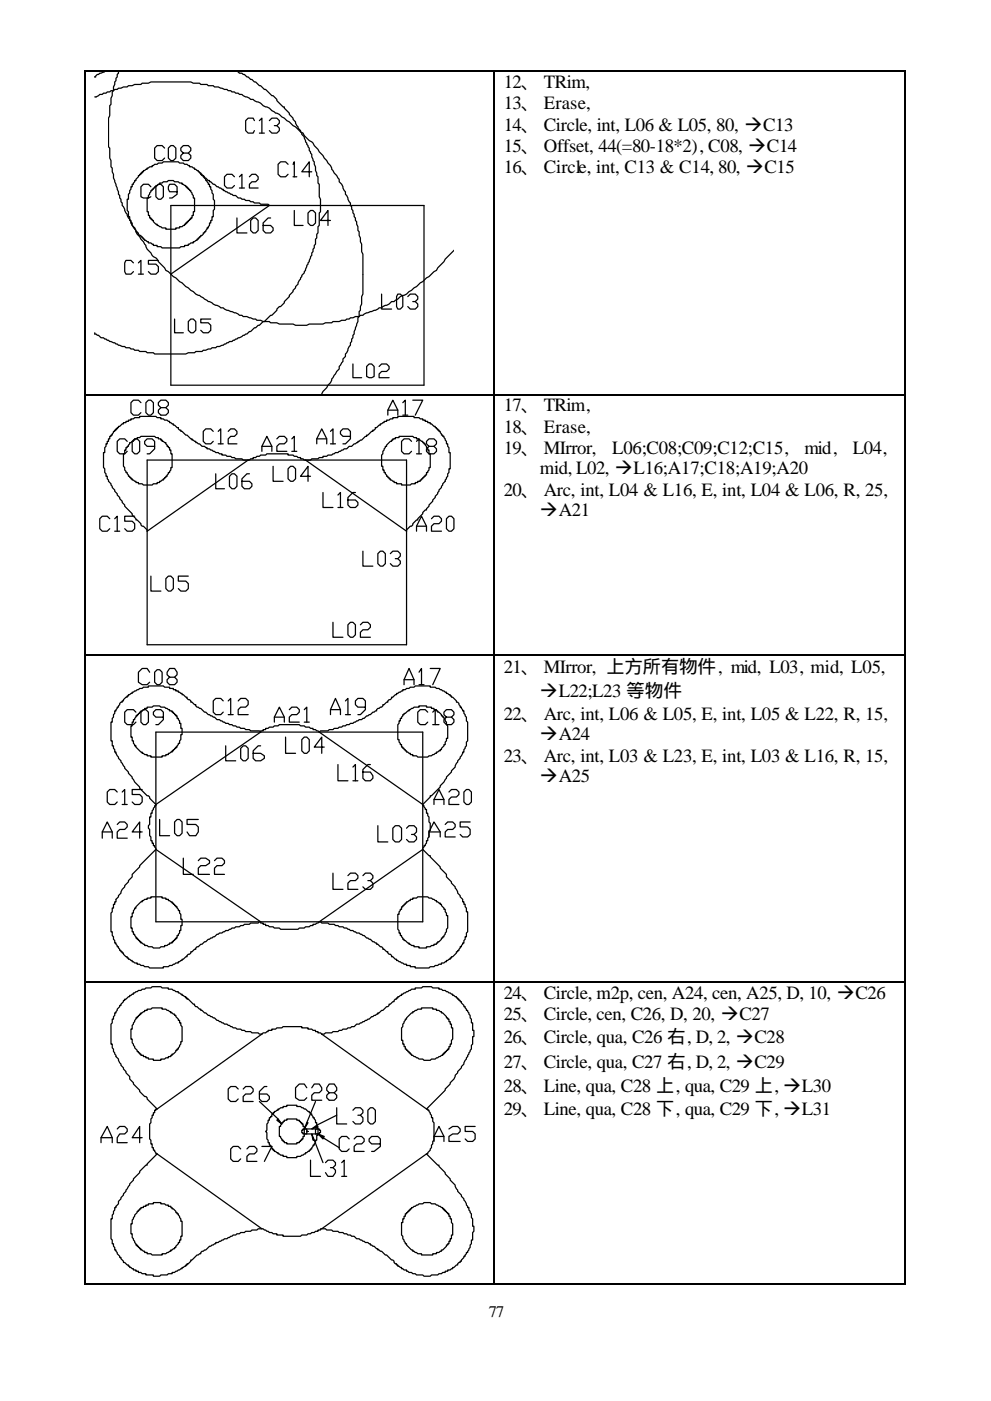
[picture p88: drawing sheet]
<svg xmlns="http://www.w3.org/2000/svg" width="210mm" height="297mm" viewBox="0 0 210 297" stroke-linecap="round" stroke-linejoin="round" font-family="sans-serif">
<defs><g id="words">
<g font-size="4">
<text x="106.9" y="18.7">12、 TRim,</text>
<text x="106.9" y="23.2">13、 Erase,</text>
<text x="106.9" y="27.7">14、 Circle, int, L06 &amp; L05, 80, ‡C13</text>
<text x="106.9" y="32.2">15、 Offset, 44(=80-18*2), C08, ‡C14</text>
<text x="106.9" y="36.7">16、 Circle, int, C13 &amp; C14, 80, ‡C15</text>
<text x="106.9" y="87.2">17、 TRim,</text>
<text x="106.9" y="91.7">18、 Erase,</text>
<text x="106.9" y="96.2">19、 MIrror,</text>
<text x="114.6" y="100.5">mid, L02, ‡L16;A17;C18;A19;A20</text>
<text x="129.9" y="96.2">L06;C08;C09;C12;C15,</text>
<text x="170.7" y="96.2">mid,</text>
<text x="181" y="96.2">L04,</text>
<text x="106.9" y="105.2">20、 Arc, int, L04 &amp; L16, E, int, L04 &amp; L06, R, 25,</text>
<text x="114.6" y="109.4">‡A21</text>
<text x="106.9" y="142.8">21、 MIrror, 上方所有物件, mid, L03, mid, L05,</text>
<text x="114.6" y="147.8">‡L22;L23 等物件</text>
<text x="106.9" y="152.6">22、 Arc, int, L06 &amp; L05, E, int, L05 &amp; L22, R, 15,</text>
<text x="106.9" y="161.6">23、 Arc, int, L03 &amp; L23, E, int, L03 &amp; L16, R, 15,</text>
<text x="114.6" y="156.8">‡A24</text>
<text x="114.6" y="165.8">‡A25</text>
<text x="106.9" y="211.8">24、 Circle, m2p, cen, A24, cen, A25, D, 10, ‡C26</text>
<text x="106.9" y="216.3">25、 Circle, cen, C26, D, 20, ‡C27</text>
<text x="106.9" y="221.1">26、 Circle, qua, C26 右, D, 2, ‡C28</text>
<text x="106.9" y="226.4">27、 Circle, qua, C27 右, D, 2, ‡C29</text>
<text x="106.9" y="231.4">28、 Line, qua, C28 上, qua, C29 上, ‡L30</text>
<text x="106.9" y="236.4">29、 Line, qua, C28 下, qua, C29 下, ‡L31</text>
</g>
<text font-size="3.4" x="103.7" y="279.3">77</text>
</g></defs>
<g fill="none" stroke="#000" stroke-width=".26">
<path d="M18.1 15.3v68.2M18.3 15.1h86.5M20.1 16.3h.1M22 15.3h.1M22 15.3l-1.4 .5-.5 .5M25.1 15.3v.2l-.2 .3v.5l-.3 .3v.5l-.3 .3v.5l-.2 .5v.8l-.3 .3v.8l-.3 .5v1.3l-.2 .3v2.1l-.3 .5v6.1l.3 .3v2.1l.2 .5v1.4l.3 .2 .3 2.1 1 3v.5l.3 .3v.5l.3 .2v.6l.2 .2v.6l1.6 2.9a3.4 3.4 0 0 0 1.1 1.8 3.4 3.4 0 0 0 1 1.9l1.4 1.8 .2 .8 1.3 1.6 .8 .5 .3 .6 1.3 1.3 .3 .5 .5 .3 1.1 1 .5 .3 2.1 1.9 2.1 1.6 .8 .2 1.9 1.3h.2l.8 .6 1.4 .5 .2 .3h.6l.8 .5 1.8 .5 .8 .6h.5l.3 .2h.8l1.3 .5h.5l.3 .3h.8l.5 .3h1.3l.3 .2h1.3l.6 .3h2.9l.5 .3h2.4l.5-.3h2.9l.6-.3h1.3l.2-.2h1.4l.5-.3h.8l.3-.3h.5l.2-.2 2.7-.5 .8-.6 1.8-.5 .8-.5h.6l.2-.3a3.4 3.4 0 0 0 1.9-1.1h.5l.8-.5a3.4 3.4 0 0 1 1.9-1l2.1-1.6 .8-.8 .5-.3 .8-.8 .5-.3 1.1-1 .5-.3 .3-.5 1.3-1.3 .3-.6 1.9-1.9M50.5 15.3l.3 .2h.5l.3 .3h.3l1.3 1h.2l.6 .6h.2l1.9 1.6h.3l1.3 1.3h.2l.8 .8v.2l1.4 1.4h.2v.2l1.1 1.1v.3l1.3 1.5 .5 1.4 .6 .5 .2 .8 .6 .5 .2 1.1 .8 1.3v.5l.5 .8 .3 1.3 .3 .3v.5l.2 .6v.8l.3 .5v.5l.3 .3v1.3l.2 .3v2.6l.3 .5v2.7l-.3 .3v2.6l-.2 .3v1.3l-.3 .3v.7l-.3 .3v1.1l-.2 .2v.6l-.3 .2v.6l-.3 .2v.6l-.2 .2-.3 1.1-.5 .8-.5 1.6-.6 .5-.8 1.8-1 1.4v.2l-.8 .8v.3l-1.1 1v.3l-1.6 1.3v.3l-1 1.1h-.3l-1.3 1.3h-.3l-1.6 1.3h-.2l-1.6 1.3-.8 .3-1.9 1h-.2l-.3 .3h-.5l-1.3 .8-1.4 .3-.2 .2h-.8l-.3 .3-1.6 .3-.2 .2h-1.4l-.2 .3h-1.3l-.6 .3h-6.6l-.3-.3h-1.3l-.2-.3h-1.4l-.2-.2h-.8l-.3-.3h-.5l-.3-.3h-.8l-.2-.2-1.4-.3-.8-.5-1-.3-1.3-.8h-.6l-.5-.5-.8-.3v-.2M50.5 15.3h.1M104.9 15.3v68.2M105 15.1h86.8M192 15.3v68.2M20.1 20.5h.3l.8-.5h.5l.3-.2h.5l.3-.3h.5l.2-.3 1.4-.2 .2-.3h.6l.5-.3h.8l.3-.2h.7l.6-.3h1.3l.3-.3h1.3l.5-.2h8.5l.5 .2h1.3l.3 .3h1.3l.3 .3h1l.3 .2h.8l1.3 .6h.6l.2 .2h.5l.3 .3h.5l.3 .3h.5l.3 .2h.5l1.9 1.1h.5l.3 .2a3.4 3.4 0 0 1 1.8 1.1 3.4 3.4 0 0 1 1.9 1.1l.8 .5 .8 .3 2.1 1.5 .8 .8 .5 .3 1.1 1.1 .5 .2a5.3 5.3 0 0 0 2.1 2.1l.3 .6 .8 .8 .2 .5 .8 .8 1.6 2.1 .3 .8 1.6 2.1v.5a3.4 3.4 0 0 1 1 1.9l.3 .3v.5l1 1.8v.6l.3 .2 .3 1.4 .2 .2v.5l.3 .3v.5l.3 .3v.5l.2 .6v.8l.3 .2 .3 2.1 .2 .6v1.6l.3 .5v8.5l-.3 .5v1.6l-.2 .5v.8l-.3 .3v1l-.3 .3v.8l-.8 2.1v.5l-.2 .3v.5l-.3 .3v.5l-.3 .3v.5l-1 1.9v.5l-.5 .5v.5l-.8 1.1v.5l-1.6 2.1-.3 .8-1.6 1.9-.2 .5"/>
<path d="M30.4 36.2l.8-.3v-.3h.3l.2-.2h.6v-.3h.2l.3-.3h.5l.3-.2h.8l.3-.3h3.1l.3 .3h.8l.3 .2h.5l.3 .3h.2v.3h.5l.3 .2h.3v.3l.8 .3v.2h.2v.3h.3v.3h.3v.2h.2v.3l.6 .5v.3h.2l.3 .8h.2v.5h.3v.5l.3 .3v.5l.2 .3v1l.3 .3v1.9l-.3 .2v1.3h-.2v.8h-.3v.6h-.3v.5l-.2 .3v.2h-.3l-.2 .8h-.3v.3h-.3v.3l-.2 .2h-.3v.3h-.3v.2h-.2v.3h-.3v.3l-.8 .2v.3h-.5l-.3 .3h-.2v.2h-.8v.3h-.8l-.3 .3h-3.7l-.3-.3h-.8v-.3h-.8v-.2h-.2l-.3-.3h-.5v-.3l-.8-.2v-.3h-.3v-.3h-.2v-.2h-.3v-.3h-.3l-.2-.2v-.3h-.3v-.3h-.3l-.2-.8h-.3v-.2l-.3-.3v-.5h-.2v-.6h-.3v-.8h-.2v-1l-.3-.3v-2.4h.3v-1l.2-.3 .3-1.3h.2v-.5h.3l.3-.8h.2v-.3l.6-.5v-.3h.2v-.2h.3v-.3h.3v-.3h.2zM32 39.6l-.5-.5h-1.1l-.5 .5v2.1l.5 .3h1.1l.5-.3M33.6 39.1h.5l.6 .5v2.1l-.6 .5h-.5l-.5-.5v-2.1zM34.9 31.4l-.5-.5h-1.1l-.5 .5v2.1l.5 .5h1.1l.5-.5M35.7 31.4l.5-.5h.6l.5 .5v2.1l-.5 .5h-.6l-.5-.5zM38.9 32.5l-.5-.6v-.5l.5-.5h1.1l.5 .5v.5l-.5 .6h-1.1l-.5 .5v.5l.5 .5h1.1l.5-.5v-.5l-.5-.5M42.6 36.7v.3l.3 .2h.2l.3 .3v.2h.3l.5 .6h.2v.2h.3l.5 .6h.3l.5 .5 1.4 .5v.3h.2l1.9 1.1h.5l.5 .5 1.4 .2 .2 .3h.8l.3 .3h.5l.3 .2h1l.3 .3h1.6l.2 .3-20.9 14.5M49.7 37.5l-.5-.5h-1l-.6 .5v1.8l.6 .6h1l.5-.6M50.8 37.5l.5-.5v2.9M50.8 39.9h1.1M52.9 37.5l.5-.5h.8l.6 .5v.5l-.6 .5h-.8l-.5 .6v.8h1.9M54 25.6l-.3-.6h-1l-.6 .6v2.1l.6 .5h1l.3-.5"/>
<path d="M55 25.6l.6-.6v3.2M55 28.2h1.1M57.1 25.6l.6-.6h1l.6 .6v.5l-.6 .5h-.5M58.7 26.6l.6 .6v.5l-.6 .5h-1l-.6-.5M61.1 34.8l-.5-.5h-1.1l-.5 .5v2.2l.5 .5h1.1l.5-.5M62.2 34.8l.2-.5v3.2M62.2 37.5h.8M66.1 36.4h-2.1l1.6-2.1v3.2M28.3 55.7l-.5-.5h-1.1l-.2 .5v1.9l.2 .5h1.1l.5-.5M29.4 55.7l.5-.5v2.9M29.4 58.1h1M32 40.4h.3v-.3h.2v-.2h.3v-.3h.3v-.3l.8-.2v-.3h.5l.3-.3h.8l.2-.2h1.1l.2 .2h.8l.3 .3h.5v.3l.8 .2v.3h.3v.3h.3v.2h.2v.3h.3v.3l.5 .8v.5h.3v2.9h-.3v.8h-.3v.5h-.2v.3h-.3v.2h-.2v.3h-.3v.3h-.3v.2h-.2v.3h-.3l-.3 .3h-.5v.2h-.8v.3h-2.1v-.3h-.8l-.8-.5h-.3v-.3h-.2l-.6-.5v-.3h-.2v-.2h-.3v-.3h-.3v-.5h-.2v-.8h-.3v-2.9h.3v-.5l.2-.3z"/>
<path d="M33.6 55.2h-2.1v.8h1.6l.5 .5v1.1l-.5 .5h-1.1l-.5-.5M36.2 43.6h53.8v38.1h-53.8zM37.6 40.7h-1.6l-.3-.6v-.5l.3-.5h1l.6 .5v1.6l-1.1 .8h-.5M50.3 46.2v3.2h2.1M53.7 46.2h.5l.6 .5v2.2l-.6 .5h-.5l-.5-.5v-2.2zM57.4 46.2h-.5l-1.1 1.1v1.6l.6 .5h1l.5-.5v-.6l-.5-.5h-1.6M62.4 44.6v3.2h1.9M65.4 45.2l.5-.6h.5l.5 .6v2.1l-.5 .5h-.5l-.5-.5zM70.1 46.7h-2.1l1.6-2.1v3.2M37 67.6v3h1.9M40 68.2l.5-.6h.5l.5 .6v1.8l-.5 .6h-.5l-.5-.6zM44.7 67.6h-2.1v.8h1.6l.5 .6v1l-.5 .6h-1.1l-.5-.6"/>
<path d="M74.9 77.2v2.9h1.8M77.8 77.7l.5-.5h.5l.6 .5v2.1l-.6 .3h-.5l-.5-.3zM80.4 77.7l.6-.5h1l.5 .5v.5l-.5 .6h-1l-.6 .5v.8h2.1M81 62.4v3.1h2.1M84.4 62.4h.5l.6 .5v2.1l-.6 .5h-.5l-.3-.5v-2.1zM86.5 62.9l.5-.5h1.1l.5 .5v.5l-.5 .5h-.5M88.1 63.9l.5 .6v.5l-.5 .5h-1.1l-.5-.5M18.1 83.8v55M18.3 83.7h86.5M25.1 90.4h.3l.5-.5h.3v-.3h.5v-.3h.6v-.2h.5v-.3h.5l.3-.3h1v-.2h3.5l.2 .2h.8v.3l1.4 .3 .2 .2h.3v.3l.8 .3v.2h.2l.6 .6h.2v.2l.3 .3h.3v.3h.2l.8 .8h.3l.8 .7h.2v.3l.8 .3v.2l.8 .3 .6 .5h.5l.3 .3h.2v.3h.5l1.4 .8 1.3 .2v.3h.8l.3 .2h.7l.3 .3h.5l.3 .3h1.3l.3 .2h1.1l-21.5 15.1v-.2l-.8-.8h-.2l-.3-.3v-.3l-.8-.8h-.3v-.2l-.8-.8v-.3l-1.5-1.6v-.2l-.6-.6v-.2l-1-1.3v-.3l-1.1-1.3-.3-.8-.5-.6v-.2l-.2-.3v-.5h-.3v-.5l-.3-.3v-.8l-.2-.3v-3.1h.2v-1.1l.3-.3v-.5h.3v-.5h.2v-.6h.3v-.5h.2v-.2h.3l.3-.8h.2v-.3h.3v-.3h.3v-.2h.2zM27 93.6l-.5-.6h-1.1l-.5 .6v2.1l.5 .5h1.1l.5-.5M27.5 93.8l.8-.2v-.3h.3v-.3h.5v-.2h.5l.3-.3h2.9l.3 .3h.5v.2h.5v.3h.3v.3l.8 .2 .3 .8h.2v.3h.3v.5h.2v.8h.3v2.9h-.3v.6l-.2 .2v.3h-.3l-.2 .8h-.3v.2h-.3v.3h-.2v.3l-.8 .2v.3h-.6v.3h-.8l-.2 .2h-1.9l-.2-.2h-.8v-.3h-.6v-.3l-.8-.2v-.3h-.2v-.3h-.3v-.2h-.2l-.3-.8h-.3v-.3l-.2-.2v-.6l-.3-.2v-2.7h.3v-.8h.2v-.5h.3v-.3h.3z"/>
<path d="M28.6 93h.5l.5 .6v2.1l-.5 .5h-.5l-.6-.5v-2.1zM29.9 85.4l-.5-.6h-1.1l-.5 .6v2.1l.5 .5h1.1l.5-.5M31 85.4l.5-.6h.5l.5 .6v2.1l-.5 .5h-.5l-.5-.5zM31.2 97.5h55.1v39.2h-55.1zM32.8 94.6h-1.6l-.5-.5v-.5l.5-.6h1.1l.5 .6v1.6l-1.1 1h-.5M34.1 86.4l-.5-.5v-.5l.5-.6h1.1l.5 .6v.5l-.5 .5h-1.1l-.5 .6v.5l.5 .5h1.1l.5-.5v-.5l-.5-.6M45.2 91.5l-.5-.6h-1l-.6 .6v2.1l.6 .5h1l.5-.5M46.3 91.5l.5-.6v3.2M46.3 94.1h1.1M48.4 91.5l.5-.6h.8l.6 .6v.5l-.6 .5h-.8l-.5 .5v1.1h1.9M52.7 97.5h.2l.3-.2h.5v-.3h.5l.3-.3h.5l.3-.2h1.1l.2-.3h4.5v.3h1.1l.2 .2h.6l.2 .3h.6v.3h.5l.3 .2h.2M55.6 95.7v-1.1l1-2.1 1.1 2.1v1.1"/>
<path d="M55.6 94.6h2.1M57.9 98.9v3.1h2.2M58.7 93l.6-.5h1l.6 .5v.6l-.6 .5h-1l-.6 .5v1.1h2.2M61.1 99.4l.5-.5h.6l.5 .5v2.1l-.5 .5h-.6l-.5-.5zM61.9 93l.5-.5v3.2M61.9 95.7h1.1M64.8 97.5h1.1l.2-.2h1.4l.2-.3h.8v-.3h.8l.3-.2h.8l.2-.3h.3l.3-.2h.5l1.3-.8h.6l.5-.6h.5l.5-.5 .8-.3v-.2l.8-.3 .8-.8h.3v-.2h.3l.7-.8h.3v-.3h.3l.2-.3v-.2h.3l.5-.6h.3v-.2l.8-.3v-.3h.5v-.2l1.3-.3v-.3h1.1v-.2h3.4v.2h1.1l.3 .3h.5v.3h.5v.2h.6v.3h.5v.3h.2l.6 .5h.2v.3h.3v.2h.3v.3h.2v.3h.3l.3 .8h.2v.2h.3v.3l.5 .8v.5h.3v.5l.2 .3v1.1h.3v3.4h-.3v.8l-.2 .3v.5l-.5 .8v.2l-.6 .6-.2 .8-.6 .5-.2 .8-.6 .5v.3l-.5 .5v.3l-.8 .8v.2l-.5 .6v.2h-.3l-.5 .6v.2l-1.1 1.1v.2h-.2l-.8 .8v.3l-.3 .3h-.3l-.7 .8v.2zM67.2 94.1v-1.1l1.1-2.1 1 2.1v1.1M67.2 93h2.1M70.1 91.5l.5-.6v3.2M70.1 94.1h1.1M74.3 92.5h-1.5l-.6-.5v-.5l.6-.6h1l.5 .6v1.5l-1 1.1h-.5"/>
<path d="M81.8 94.6h.2v-.2l.8-.8h.3v-.3h.2v-.3h.6v-.2h.8v-.3h2.9l.2 .3h.6v.2h.5v.3l.8 .3v.2h.3v.3h.2l.3 .8h.3v.5h.2v.8h.3v2.9h-.3v.6l-.2 .2v.3h-.3v.5h-.3v.3h-.2v.2h-.3v.3h-.3v.3h-.2v.2h-.6v.3h-.5v.3h-.8l-.3 .2h-1.8v-.2h-1.1v-.3h-.5v-.3l-.8-.2v-.3h-.3v-.3h-.2v-.2h-.3l-.2-.8h-.3v-.5h-.3v-.8h-.2v-2.4l.2-.3v-.5l.3-.3zM82.3 88v-1l1-2.2 1.1 2.2v1M82.3 87h2.1M85.5 85.4l.5-.6v3.2M85.5 88h1M87.3 93.6l-.5-.6h-1.1l-.5 .6v2.1l.5 .5h1.1l.5-.5M87.6 84.8h2.1l-1.6 3.2M88.4 93.6l.5-.6v3.2M88.4 96.2h1M91 94.6l-.5-.5v-.5l.5-.6h1.1l.5 .6v.5l-.5 .5h-1.1l-.5 .6v.5l.5 .5h1.1l.5-.5v-.5l-.5-.6M104.9 83.8v55M105 83.7h86.8"/>
<path d="M192 83.8v55M23.3 110l-.5-.6h-1.1l-.5 .6v2.1l.5 .5h1.1l.5-.5M24.3 110l.6-.6v3.2M24.3 112.6h1.1M28.6 109.4h-2.1v1.1h1.5l.6 .5v1.1l-.6 .5h-1l-.5-.5M45.8 100.5v3.1h1.8M48.7 101l.5-.5h.5l.6 .5v2.1l-.6 .5h-.5l-.5-.5zM52.9 100.5h-.5l-1.1 1v1.6l.6 .5h1l.5-.5v-.5l-.5-.6h-1.6M65.9 101h-2.1l1.6-2.1v3.1M68.5 104.4v3.2h2.1M71.7 105l.5-.6v3.2M71.7 107.6h1.1"/>
<path d="M75.4 104.4h-.5l-1.1 1.1v1.6l.5 .5h1.1l.5-.5v-.6l-.5-.5h-1.6M77 116.9v3.1h2.1M80.2 117.4l.5-.5h.5l.6 .5v2.1l-.6 .5h-.5l-.5-.5zM82.8 117.4l.5-.5h1.1l.5 .5v.5l-.5 .5h-.5M84.4 118.4l.5 .6v.5l-.5 .5h-1.1l-.5-.5M88.4 112.6v-1l1-2.2 1.1 2.2v1M88.4 111.6h2.1M91.5 110l.6-.6h1l.6 .6v.5l-.6 .5h-1l-.6 .6v1h2.2M95.2 109.4h.6l.5 .6v2.1l-.5 .5h-.6l-.5-.5v-2.1zM18.1 139.1v69M18.3 139h86.5M32 122.1v3.2h2.1"/>
<path d="M35.2 122.7l.5-.6h.5l.6 .6v2.1l-.6 .5h-.5l-.5-.5zM40 122.1h-2.2v1.1h1.6l.6 .5v1.1l-.6 .5h-1l-.6-.5M70.6 131.9v3.2h2.2M73.8 132.5l.5-.6h.6l.5 .6v2.1l-.5 .5h-.6l-.5-.5zM76.5 132.5l.5-.6h1.1l.5 .6v.5l-.5 .5h-1.1l-.5 .6v1h2.1M104.9 139.1v69M105 139h86.8M192 139.1v69M28.8 151.8h.3v-.3h.3v-.2h.2v-.3h.3v-.3l.8-.2v-.3h.5v-.3h1.1l.2-.2h1.4l.2 .2h.8l.8 .6h.3v.2h.5v.3h.3v.3h.2v.2h.3v.3h.3v.5h.2v.3l.3 .2v.6h.3v1h.2v1.4h-.2v1l-.3 .3v.5h-.3v.3l-.2 .2v.3h-.3v.3h-.3v.2h-.2v.3h-.3v.3l-.8 .2v.3h-.5v.2h-.8v.3h-2.4v-.3h-.8v-.2h-.5l-.3-.3h-.2v-.2h-.3l-1.1-1.1v-.3h-.2v-.2l-.3-.3v-.5h-.3v-.8h-.2v-2.4h.2v-.8h.3v-.5h.3zM28.8 151l-.5-.5h-1.3l-.5 .5v2.1l.5 .5h1.3l.5-.5M29.9 151l.5-.5h.6l.5 .5v2.1l-.5 .5h-.6l-.5-.5zM31.7 142.5l-.5-.8h-1l-.8 .8v2.1l.8 .6h1l.5-.6"/>
<path d="M32.8 142.5l.5-.5h.6l.5 .5v2.1l-.5 .6h-.6l-.5-.6zM33.1 155.2h56.6v40.2h-56.6zM34.7 152h-1.6l-.6-.5v-.5l.6-.5h1l.6 .5v1.6l-1.1 1h-.5M36 143.6l-.5-.5v-.6l.5-.8h1l.6 .8v.6l-.6 .5h-1l-.5 .5v.5l.5 .6h1l.6-.6v-.5l-.6-.5M47.4 148.6l-.6-.5h-1l-.6 .5v2.4l.6 .5h1l.6-.5M47.9 158.1v3.2h2.1M48.4 148.6l.5-.5v3.4M48.4 151.5h1.1M50.5 148.6l.6-.5h1l.6 .5v.8l-.6 .5h-1l-.6 .6v1h2.2M51.1 158.7l.5-.6h.5l.6 .6v2.1l-.6 .5h-.5l-.5-.5zM55.3 158.1h-.5l-1.1 1.1v1.6l.5 .5h1.1l.8-.5v-.6l-.8-.5h-1.6M55.3 155.2l-.3-.2h-1.8l-.3-.3h-.8l-.2-.3h-.8l-.3-.2h-.5l-.3-.3h-.5l-.3-.3h-.5l-.3-.2h-.5l-1.3-.8h-.6l-.5-.6-1.3-.5-.5-.5h-.3l-.8-.8-.8-.3-.3-.2v-.3h-.2l-.6-.5h-.2v-.3l-.3-.3h-.2l-.3-.2v-.3h-.3l-.5-.5h-.3v-.3l-.8-.2v-.3h-.5v-.3h-.5v-.2h-.8v-.3h-1.1l-.2-.3h-3.2v.3h-1.1l-.2 .3h-.6l-.8 .5-.8 .3v.2l-.7 .3v.2h-.3v.3h-.3l-.5 .5v.3h-.3v.3h-.2l-.3 .2-.3 .8h-.2l-.3 .8h-.3l-.2 1.3-.3 .3v.8h-.3v4h.3v1h.3l.2 1.4h.3l.5 1.3 .6 .5v.3l.8 1v.3l.8 .8v.3l.7 .7v.3l.6 .8 1 1.1v.2l1.6 1.6h.3l.2 .3v.2l1.4 1.4"/>
<path d="M55.3 155.2v-.2h.5v-.3h.6v-.3h.5l.2-.2h.8l.3-.3h.8l.3-.3h4.2l.3 .3h.8l.2 .3h.8l.3 .2h.5v.3h.5l.8 .5M55.3 155.2l-22.2 15.4M58.2 153.1v-1.1l1.1-2.1 1 2.1v1.1M58.2 152h2.1M60.6 156.3v3.4h2.1M61.4 150.5l.5-.6h1.1l.5 .6v.5l-.5 .5h-1.1l-.5 .5v1.1h2.1M64 156.8l.6-.5h.5l.5 .5v2.4l-.5 .5h-.5l-.6-.5zM64.6 150.5l.5-.6v3.2M64.6 153.1h1M67.7 155.2l.3-.2h1.6l.2-.3h.8l.3-.3h.8l.3-.2h.5l.3-.3 1.3-.3 .2-.2h.6l1.3-.8h.5l1.1-.8 .8-.3 .5-.5 .8-.3v-.2l.3-.3 .8-.3 .2-.2v-.3h.3l.5-.5h.3v-.3l.2-.3h.3l.3-.2v-.3h.2l.6-.5h.2v-.3l1.4-.5v-.3h.5l.3-.2h.5l.2-.3h.8l.3-.3h3.2v.3h1l.3 .3h.5l.8 .5 .8 .3v.2l.8 .3v.2h.3v.3h.2l.8 .8v.3h.3l.3 .2 .2 .8h.3l.3 .8h.2v.6l.6 .7v.8l.2 .3v4l-.2 .2v.8l-.6 .8v.6h-.2l-.6 1.3-.5 .5-.5 1.3-1.9 2.1v.3l-1.3 1.6v.3l-1.9 1.8h-.2v.3l-1.6 1.6M67.7 155.2l22 15.4M68.8 158.4h-2.1l1.6-2.1v3.4"/>
<path d="M70.1 151.5v-1l1.1-2.4 1 2.4v1M70.1 150.5h2.1M73.3 148.6l.5-.5v3.4M73.3 151.5h1M77.5 149.9h-1.6l-.5-.5v-.8l.5-.5h1.1l.5 .5v1.9l-1 1h-.6M85.7 151.3h.3l.5-.6h.3v-.2h.2l.3-.3h.3l.2-.3h1.1v-.2h1.6v.2h1v.3h.6v.3h.5v.2h.3v.3h.2l.6 .5v.3h.2v.2h.3v.3l.5 .8v.5l.3 .3v2.6h-.3l-.2 1.4h-.3v.2l-.5 .6v.2h-.3v.3l-.8 .3v.2h-.3l-.8 .5h-.5l-.2 .3h-2.2l-.2-.3h-.8v-.2h-.6v-.3l-.7-.2v-.3h-.3v-.3h-.3v-.2h-.2v-.3h-.3v-.5h-.3v-.3l-.2-.3v-.5h-.3v-3.2l.3-.2v-.6h.2v-.5h.3l.3-.8h.2zM85.7 145.2v-1.1l1.1-2.4 1 2.4v1.1M85.7 144.1h2.1M88.9 142.5l.5-.8v3.5M88.9 145.2h1.1M90.8 151l-.6-.5h-1l-.6 .5v2.1l.6 .5h1l.6-.5M91.3 141.7h2.1l-1.6 3.5"/>
<path d="M91.8 151l.5-.5v3.1M91.8 153.6h1.3M94.7 152l-.5-.5v-.5l.5-.5h1.1l.5 .5v.5l-.5 .5h-1.1l-.5 .6v.5l.5 .5h1.1l.5-.5v-.5l-.5-.6M21.7 177.7v-1.3l1.1-2.1 1 2.1v1.3M21.7 176.4h2.1M24.9 167.9l-.6-.5h-1l-.5 .5v2.1l.5 .6h1l.6-.6M24.9 174.8l.5-.5h1.1l.5 .5v.5l-.5 .6h-1.1l-.5 .5v1.3h2.1M25.9 167.9l.6-.5v3.2M25.9 170.6h1.1M30.2 167.4h-2.2v1.1h1.6l.6 .5v1l-.6 .6h-1l-.6-.6M30.2 176.4h-2.2l1.6-2.1v3.4M33.1 170.6v.2h-.3l-.3 .8-.2 .3v.5h-.3v.8h-.3v1.6l-.2 .3v.5l.2 .3v1.3l.3 .2v.8h.3v.6h.2v.5h.3l.3 .8"/>
<path d="M33.9 173.7v3.5h2.1M37 174.3l.6-.6h.5l.5 .6v2.4l-.5 .5h-.5l-.6-.5zM42.1 173.7h-2.4v1.1h1.8l.6 .5v1.1l-.6 .8h-1.3l-.5-.8M71.7 162.1v3.4h2.1M74.9 162.6l.5-.5v3.4M74.9 165.5h1M78.6 162.1h-.5l-1.1 1.1v1.8l.5 .5h1.1l.5-.5v-.5l-.5-.8h-1.6M80.2 175.1v3.4h2.1M83.3 175.6l.6-.5h.8l.5 .5v2.4l-.5 .5h-.8l-.6-.5zM86.3 175.6l.5-.5h1l.6 .5v.8l-.6 .5h-.5M87.8 176.9l.6 .5v.6l-.6 .5h-1l-.5-.5M89.7 170.6v.2h.3l.2 .8h.3v.8h.3v.5l.2 .3v1.1l.3 .2v1.6h-.3v1.3l-.2 .3v.5h-.3v.6l-.3 .2v.3h-.2l-.3 .8"/>
<path d="M91 177.4v-1l1.1-2.1 1.3 2.1v1M91 176.4h2.4M92.1 170.6v-1.1l1-2.1 1.1 2.1v1.1M92.1 169.5h2.1M94.5 174.8l.5-.5h1l.6 .5v.5l-.6 .6h-1l-.5 .5v1h2.1M95.2 167.9l.6-.5h1l.6 .5v.6l-.6 .5h-1l-.6 .5v1.1h2.2M98.4 167.9l.6-.5h.5l.5 .5v2.1l-.5 .6h-.5l-.6-.6zM99.7 174.3h-2.1v1h1.6l.5 .6v1l-.5 .5h-1l-.6-.5M28.6 192.5h.2v-.2l1.1-1.1h.3v-.3h.2l.3-.2h.5v-.3h.8v-.3h2.4v.3h.8v.3h.5v.2l.8 .3v.3h.3v.2h.2v.3h.3v.3h.3l.2 .8h.3v.5l.3 .3v1h.2v1.3h-.2v1.1h-.3v.5l-.3 .3v.2h-.2v.6h-.3v.2h-.3v.3h-.2v.3h-.3v.2h-.5v.3h-.3l-.2 .3h-.6v.2h-.8l-.2 .3h-1.4l-.2-.3h-.8l-.3-.2h-.5v-.3l-.8-.3v-.2h-.3v-.3h-.2v-.3h-.3v-.2h-.3l-.2-.8h-.3v-.5h-.3v-.8h-.2v-2.4h.2v-.8h.3v-.5l.3-.3zM33.1 180.1l-3.5 3.4v.3l-1.6 1.6v.5l-.7 .8v.3l-1.4 1.6-.2 .8-1.1 1.3v.5h-.3v.5h-.2v.8h-.3v.8l-.3 .3v4h.3v.7l.3 .3 .2 1.3h.3l.3 .8h.2l.3 .8h.3v.3h.2v.3h.3v.2l.5 .5h.3v.3h.3v.3l.7 .2v.3h.3l.3 .3h.5v.2l1.3 .3 .3 .3h.8l.2 .2h3v-.2h1l.3-.3h.5l.8-.5h.5v-.3l.8-.3v-.2h.3l.5-.6h.3v-.2l.8-.5v-.3h.2l.6-.5h.2v-.3l.3-.3h.3l2.1-1.6 1.3-.5 1.1-.8h.5l.8-.5h.5l.8-.5h.5l.3-.3h.8l.3-.3h.5l.3-.2h1l.3-.3h1.6l.2-.3h.3M33.1 180.1l22.2 15.3M38.9 181.9v3.5h2.1"/>
<path d="M42.1 182.5l.5-.6h1.1l.7 .6v.5l-.7 .5h-1.1l-.5 .6v1.3h2.3M45.5 182.5l.5-.6h1.1l.5 .6v.5l-.5 .5h-1.1l-.5 .6v1.3h2.1M55.3 195.4v.3h.5v.3h.6v.2h.5l.2 .3h.8l.3 .3h1.1l.2 .2h3.7l.3-.2h1.1l.2-.3h.8l.3-.3h.5v-.2h.5l.8-.6M70.6 185.1v3.5h2.2M73.8 185.6l.5-.5h1.1l.5 .5v.6l-.5 .5h-1.1l-.5 .5v1.4h2.1M77 185.6l.5-.5h1.1l.5 .5v.6l-.5 .5h-.5M78.6 186.7l.5 .5v.8l-.5 .6h-1.1l-.5-.6M85.7 191.7h.3v-.2h.3v-.3l.7-.3v-.2h.6v-.3h.8l.2-.3h2.2l.2 .3h.5l.8 .5h.3v.3h.3l.2 .3h.3v.2h.3v.3l.5 .5v.3h.3l.2 1.3h.3v2.7l-.3 .2v.6l-.2 .2-.3 .8h-.3v.3h-.2v.2l-.6 .6h-.2v.2h-.3v.3h-.5v.3h-.6l-.2 .2h-.8v.3h-1.6v-.3h-1.1v-.2h-.5l-.3-.3h-.2v-.3h-.3l-.5-.5h-.3v-.3h-.2l-.3-.8h-.3v-.5h-.2v-.5l-.3-.3v-3.1h.3v-.6l.2-.2v-.3h.3v-.5h.3v-.3h.2zM89.7 180.1l1.3 1.3h.3v.3l2.1 2.1v.3l1.3 1.3v.5l1.9 2.1 .5 1.4 1.1 1.3v.5h.2v.5h.3v.6l.3 .2v.8h.2v4.3l-.2 .2v.8h-.3l-.3 1.3h-.2l-.3 .8h-.3l-.2 .8h-.3v.3h-.3v.3l-.8 .7h-.2v.3h-.3v.3l-.8 .2v.3h-.2l-.3 .3h-.5v.2l-1.4 .3-.2 .3h-.8l-.3 .2h-2.9v-.2h-1.1v-.3h-.7v-.3h-.6l-1.3-.8h-.3v-.2h-.2l-.6-.6h-.2v-.2l-.8-.5v-.3h-.3l-.5-.5h-.3v-.3l-.2-.3h-.3l-.5-.5h-.3v-.3l-.8-.2-.5-.6-.8-.2-.5-.6-.8-.2-.3-.3h-.5l-.8-.5h-.6l-.7-.5h-.6l-.2-.3h-.8l-.3-.3h-.5l-.3-.2h-1.1l-.2-.3h-1.3l-.3-.3h-.3M89.7 180.1l-22 15.3M18.1 208.4v63.8M18.3 208.3h86.5"/>
<path d="M29.1 215.5h.3v-.2h.2v-.3h.3v-.2l.8-.3v-.3h.5v-.2h.8l.3-.3h2.1v.3h.8l.8 .5h.2v.3l.8 .2v.3h.3v.2l.5 .6v.2h.3v.6h.3v.5l.2 .3v3.1h-.2v.6l-.3 .2-.3 .8h-.2v.3h-.3v.3l-.5 .5h-.3v.2h-.3v.3h-.5v.3h-.5l-.3 .2h-.8v.3h-1.6v-.3h-1v-.2h-.5v-.3h-.6v-.3h-.5v-.2h-.3v-.3h-.2v-.2h-.3v-.3l-.5-.5-.3-.8-.3-.3v-.8h-.2v-2.1h.2v-.8l.3-.3 .5-1.3h.3zM55.6 219.3h-.6l-.2-.3h-1.4l-.2-.3h-1.1l-.2-.2h-.6l-.2-.3h-.8l-.3-.3h-.5l-1.3-.8h-.6l-.8-.5-.8-.3-.5-.5-1.3-.5-1.3-1.1h-.3v-.2h-.3l-.5-.6h-.3l-.2-.2v-.3h-.3l-1-1.1h-.3v-.2h-.3v-.3l-.8-.3v-.2l-.8-.3v-.2h-.5l-.8-.6h-.8v-.2h-1.3l-.3-.3h-1.8l-.3 .3h-1l-.3 .2h-.5l-.3 .3h-.5l-.3 .3-.8 .2v.3l-.8 .2v.3h-.2l-.6 .5h-.2v.3h-.3v.3l-.5 .5v.3h-.3v.2l-.8 1.1v.3h-.3l-.2 1.3h-.3v.8l-.3 .2v4.3h.3v.8l.3 .2v.6l.5 .7v.3l.5 .5 .6 1.4 .5 .5v.3l.5 .5v.3l.8 .7v.6l.8 .8v.2l1.3 1.4v.2l1.1 1.1h.3l.2 .2v.3l2.1 2.1M55.6 219.3l.2-.3h.6l.2-.3h.3v-.2h.8v-.3h.8l.2-.3h1.1l.3-.2h3.9v.2h1.4v.3h.7l.3 .3h.5v.2h.6v.3h.5l.3 .3M55.6 219.3l-22.3 15.8M68.3 219.3h.5l.3-.3h1.3l.2-.3h1.1l.3-.2h.5l.3-.3h.8l.2-.3h.5l.3-.2h.5l.6-.6h.5l.8-.5 1.3-.5 .5-.6 1.4-.5v-.2h.2l1.6-1.4h.3l.2-.2v-.3h.3l.5-.5h.3v-.3l.3-.3h.2v-.2h.3v-.3l.8-.3v-.2l1.8-.8 .3-.3h.8v-.2h1.3l.3-.3h1.8l.3 .3h1.3v.2l1.4 .3 1.3 .8h.2v.2l.8 .3v.3h.3v.2h.3v.3h.2v.3h.3v.2l.5 .6v.2h.3l.3 .8h.2l.3 .8 .2 .3v.5l.3 .3v.8h.3v1.6h.2v1.3h-.2v1.6l-.3 .2v.8l-1 1.9-.6 1.3-1.3 1.6v.3l-.5 .5-.3 .8-1.8 2.1v.3l-4 3.9M68.3 219.3l22.2 15.8M86 216.1h.3v-.3l1-1h.3v-.3h.2l.8-.5h.8v-.3h2.4v.3h.8v.2h.5l.3 .3h.3v.3h.2l.8 .7v.3h.3v.3h.2v.5h.3v.5h.3v.8h.2v2.4l-.2 .3v.8h-.3v.5h-.3v.5h-.2v.3h-.3v.3h-.2v.2h-.3v.3h-.3v.2h-.2l-1.4 .8h-.8l-.2 .3h-1.3l-.3-.3h-.8l-1.3-.8h-.3v-.2h-.3v-.3h-.2v-.2h-.3v-.3h-.2v-.3h-.3v-.5h-.3v-.5h-.2v-.8h-.3v-2.7l.3-.2v-.6l.2-.2zM104.9 208.4v63.8M105 208.3h86.8M192 208.4v63.8M24.9 239.4l.5-.6h1.1l.5 .6v.5l-.5 .5h-1.1l-.5 .8v1.1h2.1M33.3 235.1h-.2v.3h-.3v.5h-.3v.5h-.2v.6l-.3 .2v.8l-.3 .3v3.2l.3 .2v.8h.3v.8h.2v.6h.3l.3 .8h.2"/>
<path d="M50.5 230.9l-.5-.5h-1.1l-.5 .5v2.1l.5 .5h1.1l.5-.5M51.6 230.9l.5-.5h1.1l.5 .5v.5l-.5 .6h-1.1l-.5 .5v1h2.1M55 233.5l4 3.7M56.6 230.4h-.5l-1.1 1v1.6l.6 .5h1l.5-.5v-.5l-.5-.5h-1.6M57.7 236.2h.2v-.3h.3v-.2l.8-.3v-.3h.3l.2-.2h.6v-.3h.8v-.3h2.1v.3h.8l.2 .3 .8 .2 .6 .6h.2v.2h.3v.3h.2l.3 .8h.3v.2l.2 .3v.5h.3v1.1h.3v1.6h-.3v1h-.3v.6l-.2 .2v.3h-.3l-.3 .8h-.2v.3h-.3v.2l-.8 .3v.3l-.8 .2-.2 .3h-.8v.2h-2.1v-.2h-.8v-.3h-.6l-.2-.2h-.3v-.3l-.8-.3v-.2h-.3v-.3h-.2v-.5h-.3v-.3h-.3v-.5h-.2v-.6l-.3-.2v-1.3l-.2-.3 .2-.3v-1.3l.3-.3v-.5h.2v-.5h.3v-.3h.3zM59 237.2l.8 1.1-1.1-.8zM59.8 238h.3v-.2h.2v-.3h.6v-.3h2.1v.3h.5v.3h.3v.2h.2v.3h.3v.5h.3v2.1h-.3v.6h-.3v.2h-.2v.3h-.3v.3h-.5v.2h-2.1v-.2h-.6v-.3h-.2v-.3h-.3l-.3-.8h-.2v-2.1h.2zM64 239.6h.3v-.2h.8v.5h.3h-.3v.5h-.8v-.2h-.3zM64.6 239.4h2.9M65.1 238h.3l-.8 1.4zM65.1 230.6l-.5-.8h-1.1l-.8 .8v2.1l.8 .6h1.1l.5-.6M66.1 239.4l1.1-.8 .3 .2z"/>
<path d="M66.1 230.6l.6-.8h1l.6 .8v.6l-.6 .5h-1l-.6 .5v1.1h2.2M66.9 239.4h.8v.2h.3v.6h-.3v.2h-.8zM66.9 233.5l-1.8 4.5M69.8 231.7l-.5-.5v-.6l.5-.8h1.1l.5 .8v.6l-.5 .5h-1.1l-.5 .5v.5l.5 .6h1.1l.5-.6v-.5l-.5-.5M71.4 234.9v3.4h2.2M71.4 236.4l-4.2 2.2M74.9 235.4l.5-.5h1.1l.5 .5v.5l-.5 .5h-.6M76.5 236.4l.5 .6v.8l-.5 .5h-1.1l-.5-.5M78.1 235.4l.5-.5h.5l.5 .5v2.4l-.5 .5h-.5l-.5-.5zM90.5 235.1h.3v.3h.2v.3l.5 .7v.6h.3v.8l.3 .2v3.7l-.3 .3v.5l-.3 .3v.5l-.2 .3v.3l-.5 .5v.3h-.3M95.2 239.4l.8-.6h1.1l.5 .6v.5l-.5 .5h-1.1l-.8 .5v1.1h2.4M100.8 238.8h-2.1v1.1h1.6l.5 .5v1.1l-.5 .5h-1.1l-.5-.5"/>
<path d="M21.4 242.3v-1.1l1.4-2.4 1 2.4v1.1M21.4 241.2h2.4M29.4 256.6h.2v-.3h.3v-.3h.5v-.2h.6v-.3h.5v-.3h1v-.2h1.6v.2h.8l.3 .3h.5v.3h.5v.2h.3v.3h.3l.5 .5v.3h.3v.3h.2v.2l.6 .8v.5h.2v3.2h-.2v.8h-.3v.5h-.3v.3l-.5 .5v.3h-.3v.3l-.8 .2v.3h-.2l-.8 .5h-.8v.3h-2.1l-.3-.3h-.8v-.2h-.5v-.3l-.8-.3v-.2h-.3v-.3h-.2v-.3h-.3v-.2h-.3l-.2-.8-.6-.8v-.8h-.2v-2.1h.2v-.8l.3-.3 .3-.8 .5-.5v-.3h.3zM30.2 241.2h-2.2l1.6-2.4v3.5M33.3 244.7l-2.1 2.1v.2h-.2l-1.4 1.4v.2l-1.3 1.3v.3l-.8 .8v.3l-.8 1v.3l-1.6 2.1v.5l-.5 .6v.2h-.3v.6l-.2 .2v.6l-.3 .2v.8h-.3v4.2l.3 .3v.8h.3l.2 1.3h.3l.3 .8 .5 .5v.3h.3v.3l.5 .5v.3h.3l.5 .5h.3v.3h.2v.2l.8 .3v.3h.5v.2h.6v.3h.5l.3 .3h.8v.2h1.5v.3h1.4l.2-.3h1.4l.2-.2h.8v-.3h.5l1.4-.8h.2v-.3l.8-.2v-.3h.3v-.3h.3l.5-.5v-.3h.2l1.1-1 .8-.3v-.2l.3-.3 .8-.3 .7-.8 1.4-.5v-.3h.5l1.3-.8h.6l1.3-.8 1.3-.2 .3-.3h.8l.2-.2h1.1l.2-.3h1.1l.3-.3h.8M33.3 244.7l22.3 15.8M51.1 243.6l-.6-.5h-1l-.6 .5v2.1l.6 .5h1l.6-.5M52.4 243.6l.5-.5h1.1l.5 .5v.5l-.5 .6h-1.1l-.5 .5v1h2.1M55.6 243.1h2.1l-1.6 3.1M64.6 240.4h2.9M65.9 246v3.4h2.1M66.1 240.4l.6 1.3h-.3z"/>
<path d="M66.7 241.7l1.8 4.8M67.5 240.4l1.3 .5-.3 .6zM68.5 241.2l3.5 2.1M69.1 246.5l.5-.5h1l.6 .5v.5l-.6 .6h-.5M70.6 247.6l.6 .5v.5l-.6 .8h-1l-.5-.8M72.5 246.5l.5-.5v3.4M72.5 249.4h1.1M74.1 241.5l-.5-.6h-1.1l-.5 .6v2.1l.5 .5h1.1l.5-.5M75.1 241.5l.6-.6h1l.6 .6v.5l-.6 .5h-1l-.6 .6v1h2.2M80.7 242.5h-1.9l-.5-.5v-.5l.5-.6h1.4l.5 .6v1.6l-1.3 1h-.6M86 257.4h.3v-.3h.2v-.3h.3v-.2h.2v-.3h.3v-.3l1.3-.5 .3-.3h.8l.3-.2h1.3l.2 .2h.8l.3 .3 1.3 .5v.3h.3v.3h.3v.2h.2v.3h.3v.3h.2v.5h.3v.5h.3v.8l.2 .3v2.3h-.2v.8h-.3v.6h-.3v.5h-.2v.3h-.3v.2l-.8 .8h-.2v.3h-.3l-.3 .3h-.5v.2h-.8v.3h-2.4v-.3h-.8l-.8-.5h-.2v-.3h-.3l-1-1v-.3h-.3v-.3l-.5-.8v-.5l-.3-.3v-2.6h.3v-.8h.2v-.5h.3zM90.5 244.7l2.4 2.3h.2v.3l1.4 1.3v.3l1 1v.3l1.1 1.1 .5 1.3 1.3 1.6 .8 1.8h.3v.6l.5 .8v.7l.3 .3v1.6h.2v1.1l-.2 .2v1.6h-.3v.8l-.3 .3v.5l-.5 .8v.3h-.2l-.3 .7h-.3v.3l-.5 .5v.3h-.3v.3h-.2l-.3 .2v.3h-.3l-.5 .5h-.3v.3h-.2l-.3 .3h-.5v.2h-.5v.3l-1.4 .3-.2 .2h-1.4l-.2 .3h-1.3l-.3-.3h-1.3l-.3-.2-1.3-.3-.3-.3h-.2v-.2h-.6l-.2-.3h-.3v-.3l-.8-.2v-.3h-.3v-.3h-.2l-.6-.8h-.2l-1.1-1h-.2l-.8-.8-.8-.3v-.2h-.3l-.5-.6-.8-.2v-.3h-.3l-.2-.3h-.6l-1.3-.8h-.5l-.6-.5h-.5l-.3-.3h-.5l-.2-.2h-.6l-.2-.3h-.8l-.3-.2h-1.1l-.2-.3h-1.1l-.2-.3h-.8"/>
<path d="M90.5 244.7l-22.2 15.8M92.1 242v-1.1l1-2.1 1.1 2.1v1.1M92.1 240.9h2.1M18.3 272.3h86.5M55.6 260.5l1.3 .6 .2 .2h.6l.2 .3h.8v.2h1.4v.3h3.7l.2-.3h1.1l.3-.2h.5l.2-.3h.6l.2-.2h.6v-.3h.5v-.3h.3M105 272.3h86.8"/>
</g>
<g fill="#000">
<path d="M18 15h.3v.3h-.3zM104.8 15h.2v.3h-.2zM191.8 15h.3v.3h-.3zM18 83.5h.3v.3h-.3zM104.8 83.5h.2v.3h-.2zM191.8 83.5h.3v.3h-.3zM18 138.8h.3v.3h-.3zM104.8 138.8h.2v.3h-.2zM191.8 138.8h.3v.3h-.3zM18 208.1h.3v.3h-.3zM104.8 208.1h.2v.3h-.2zM191.8 208.1h.3v.3h-.3z"/>
<path d="M18 272.2h.3v.2h-.3zM104.8 272.2h.2v.2h-.2zM191.8 272.2h.3v.2h-.3z"/>
</g>
<path d="M59 237.2l.8 1.1-1.1-.8zM65.1 238h.3l-.8 1.4zM66.1 239.4l1.1-.8 .3 .2zM66.1 240.4l.6 1.3h-.3zM67.5 240.4l1.3 .5-.3 .6z" fill="#000"/>
<use href="#words"/>
</svg>
